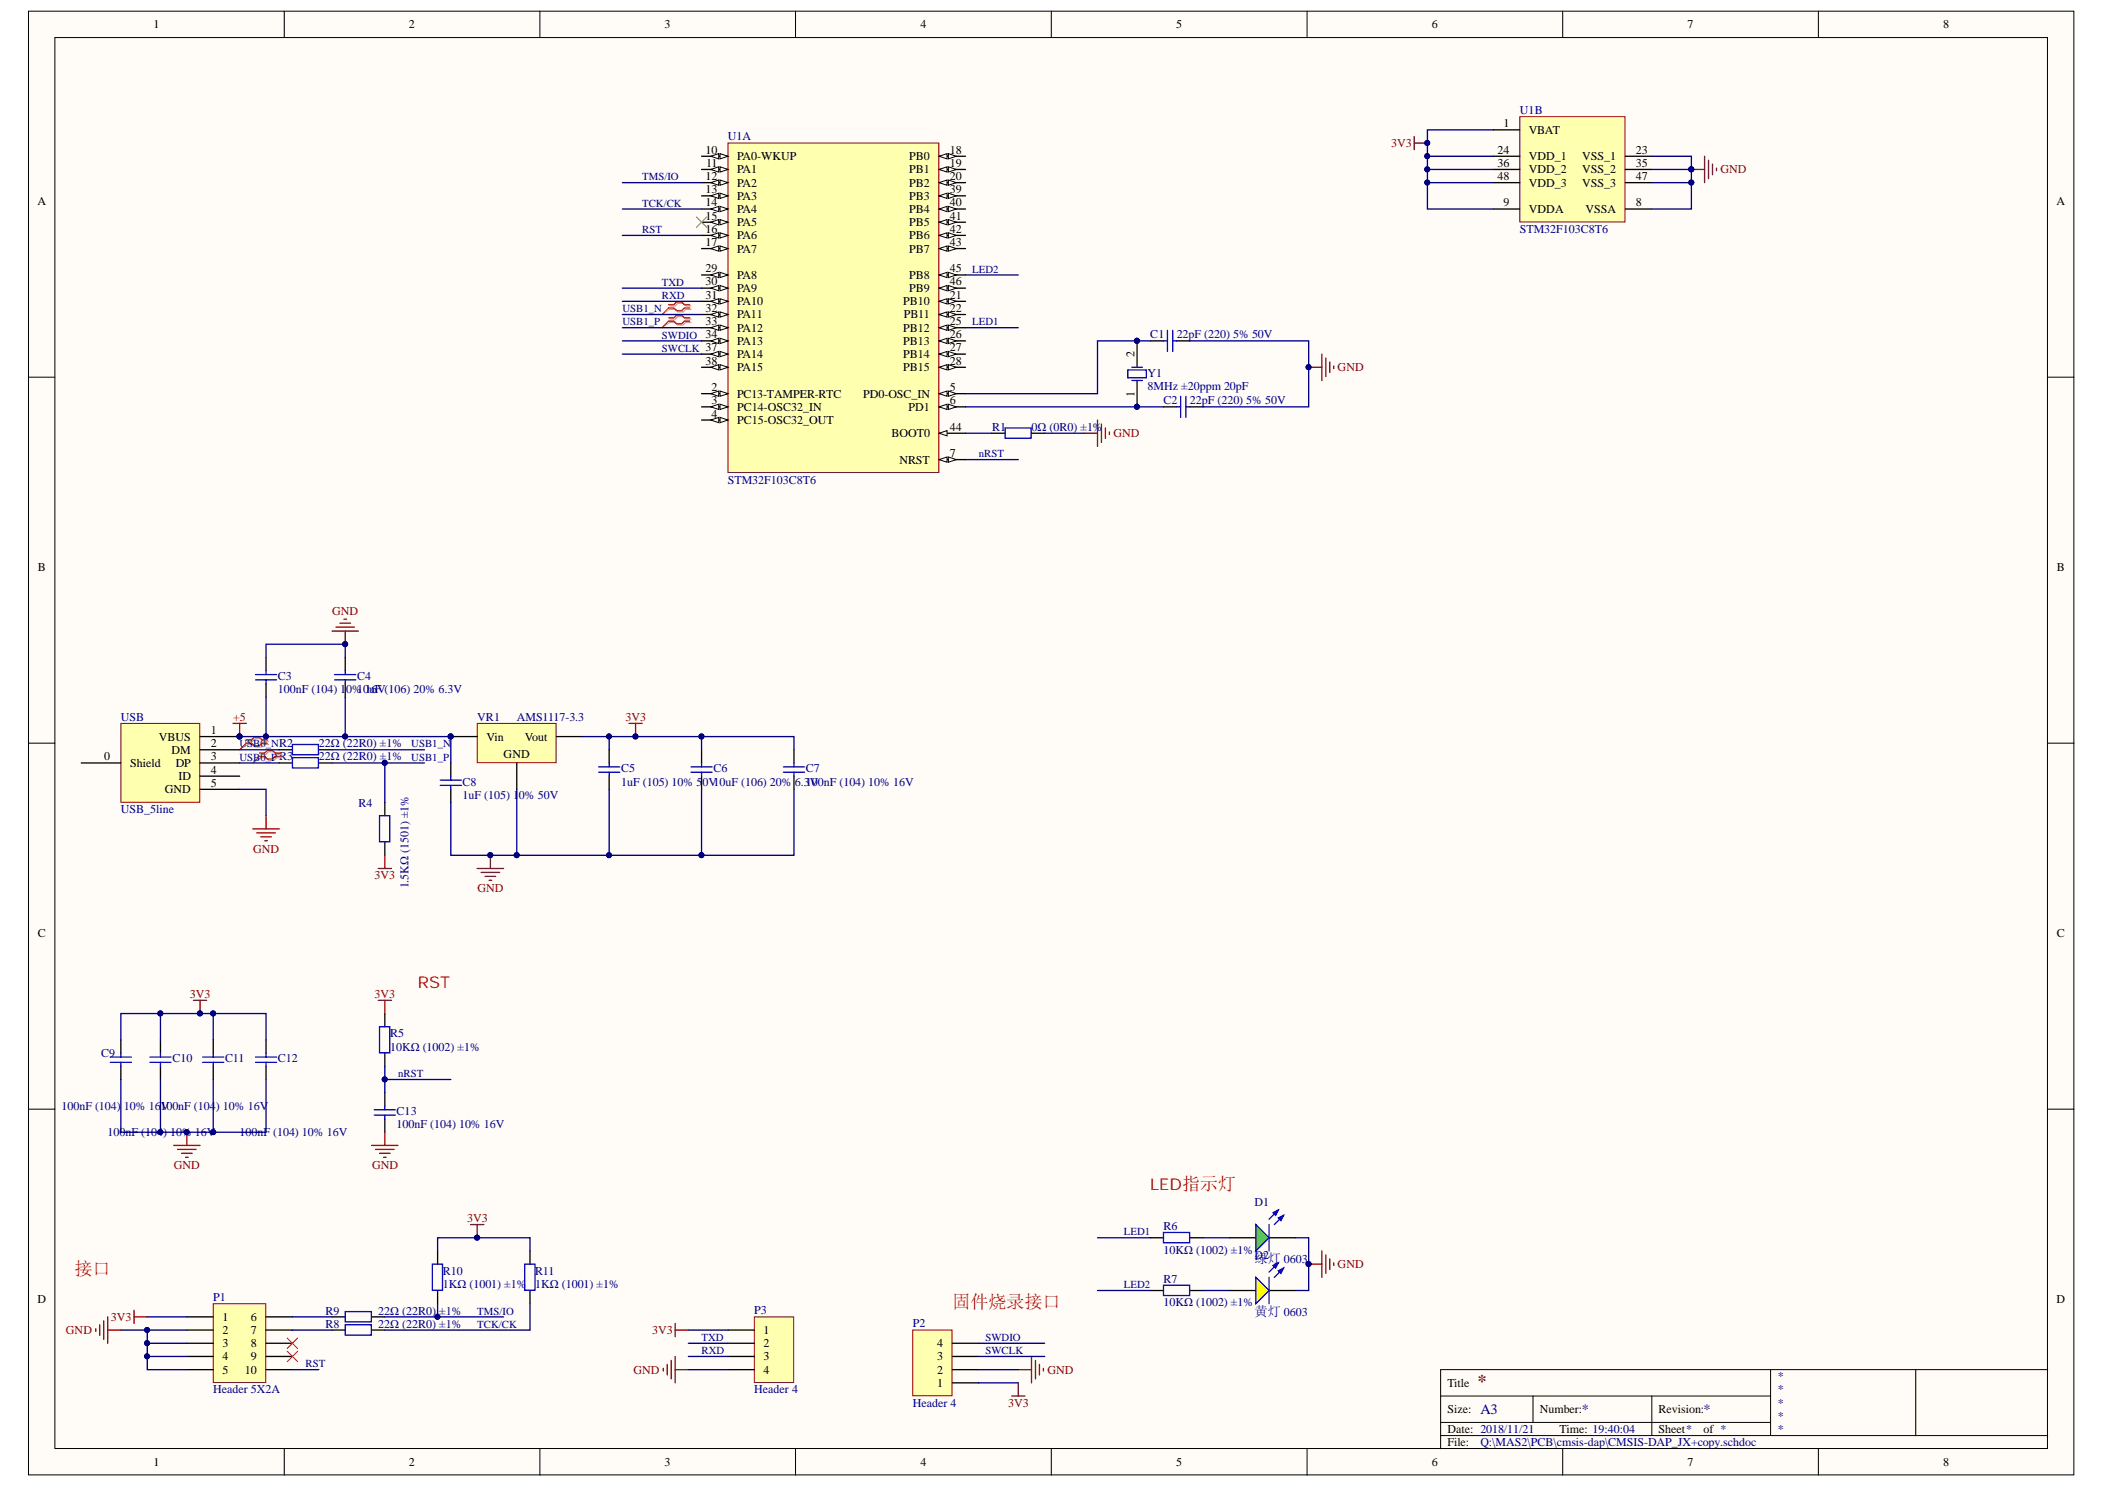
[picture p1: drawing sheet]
<svg xmlns="http://www.w3.org/2000/svg" width="297mm" height="210mm" viewBox="0 0 297 210" stroke-linecap="round" stroke-linejoin="round" font-family="sans-serif">
<defs><g id="words">
<g font-size="2.5" fill="#f00">
<text x="10.5" y="179.9">接口</text>
<text x="134.4" y="184.6">固件烧录接口</text>
</g>
<text font-size="2.5" fill="#800000" x="208.5" y="195.6">*</text>
<g font-size="2.3" fill="#f00">
<text x="59" y="139.4">RST</text>
<text x="162.3" y="167.8">LED指示灯</text>
</g>
<g font-size="2" fill="#000080">
<text x="208.9" y="199.5">A3</text>
<text x="223.2" y="199.5">*</text>
<text x="240.4" y="199.5">*</text>
</g>
<g font-size="1.9" fill="#000080">
<text x="177" y="178.1">绿灯 0603</text>
<text x="177" y="185.6">黄灯 0603</text>
</g>
<g font-size="1.7">
<text x="21.7" y="4">1</text>
<text x="57.7" y="4">2</text>
<text x="93.8" y="4">3</text>
<text x="129.9" y="4">4</text>
<text x="166" y="4">5</text>
<text x="202" y="4">6</text>
<text x="238.1" y="4">7</text>
<text x="274.2" y="4">8</text>
<text x="212.2" y="18">1</text>
<text x="99.5" y="21.7">10</text>
<text x="99.6" y="23.5">11</text>
<text x="104" y="22.6">PA0-WKUP</text>
<text x="128.3" y="22.6">PB0</text>
<text x="134" y="21.7">18</text>
<text x="134" y="23.5">19</text>
<text x="211.3" y="21.7">24</text>
<text x="211.3" y="23.5">36</text>
<text x="215.7" y="18.9">VBAT</text>
<text x="215.7" y="22.6">VDD_1</text>
<text x="223.3" y="22.6">VSS_1</text>
<text x="230.9" y="21.7">23</text>
<text x="230.9" y="23.5">35</text>
<text x="5.3" y="28.9">A</text>
<text x="99.5" y="25.4">12</text>
<text x="99.5" y="27.3">13</text>
<text x="99.5" y="29.1">14</text>
<text x="104" y="24.5">PA1</text>
<text x="104" y="26.3">PA2</text>
<text x="104" y="28.2">PA3</text>
<text x="128.3" y="24.5">PB1</text>
<text x="128.3" y="26.3">PB2</text>
<text x="128.3" y="28.2">PB3</text>
<text x="134" y="25.4">20</text>
<text x="134" y="27.3">39</text>
<text x="134" y="29.1">40</text>
<text x="211.3" y="25.4">48</text>
<text x="212.2" y="29.1">9</text>
<text x="215.7" y="24.5">VDD_2</text>
<text x="215.7" y="26.3">VDD_3</text>
<text x="223.3" y="24.5">VSS_2</text>
<text x="223.3" y="26.3">VSS_3</text>
<text x="230.9" y="25.4">47</text>
<text x="230.9" y="29.1">8</text>
<text x="290.2" y="28.9">A</text>
<text x="99.5" y="31">15</text>
<text x="99.5" y="32.8">16</text>
<text x="99.5" y="34.7">17</text>
<text x="104" y="30">PA4</text>
<text x="104" y="31.9">PA5</text>
<text x="104" y="33.8">PA6</text>
<text x="104" y="35.6">PA7</text>
<text x="128.3" y="30">PB4</text>
<text x="128.3" y="31.9">PB5</text>
<text x="128.3" y="33.8">PB6</text>
<text x="128.3" y="35.6">PB7</text>
<text x="134" y="31">41</text>
<text x="134" y="32.8">42</text>
<text x="134" y="34.7">43</text>
<text x="215.7" y="30">VDDA</text>
<text x="223.7" y="30">VSSA</text>
<text x="99.5" y="38.4">29</text>
<text x="99.5" y="40.3">30</text>
<text x="104" y="39.3">PA8</text>
<text x="104" y="41.2">PA9</text>
<text x="128.3" y="39.3">PB8</text>
<text x="128.3" y="41.2">PB9</text>
<text x="134" y="38.4">45</text>
<text x="134" y="40.3">46</text>
<text x="99.5" y="42.1">31</text>
<text x="99.5" y="44">32</text>
<text x="99.5" y="45.9">33</text>
<text x="104" y="43.1">PA10</text>
<text x="104" y="44.9">PA11</text>
<text x="104" y="46.8">PA12</text>
<text x="127.5" y="43.1">PB10</text>
<text x="127.5" y="46.8">PB12</text>
<text x="127.5" y="44.9">PB11</text>
<text x="134" y="42.1">21</text>
<text x="134" y="44">22</text>
<text x="134" y="45.9">25</text>
<text x="134" y="47.7">26</text>
<text x="99.5" y="51.4">38</text>
<text x="104" y="48.6">PA13</text>
<text x="104" y="50.5">PA14</text>
<text x="104" y="52.4">PA15</text>
<text x="127.5" y="48.6">PB13</text>
<text x="127.5" y="50.5">PB14</text>
<text x="127.5" y="52.4">PB15</text>
<text x="134" y="49.6">27</text>
<text x="134" y="51.4">28</text>
<text x="160.1" y="50.3" transform="rotate(-90 160.1 50.3)">2</text>
<text x="100.4" y="55.1">2</text>
<text x="100.4" y="57">3</text>
<text x="100.4" y="58.9">4</text>
<text x="104" y="56.1">PC13-TAMPER-RTC</text>
<text x="104" y="58">PC14-OSC32_IN</text>
<text x="104" y="59.8">PC15-OSC32_OUT</text>
<text x="121.8" y="56.1">PD0-OSC_IN</text>
<text x="128.2" y="58">PD1</text>
<text x="134" y="55.1">5</text>
<text x="134" y="57">6</text>
<text x="160.1" y="56" transform="rotate(-90 160.1 56)">1</text>
<text x="125.8" y="61.7">BOOT0</text>
<text x="126.9" y="65.4">NRST</text>
<text x="134" y="60.8">44</text>
<text x="134" y="64.5">7</text>
<text x="5.3" y="80.5">B</text>
<text x="290.2" y="80.5">B</text>
<text x="14.7" y="107.3">0</text>
<text x="22.4" y="104.5">VBUS</text>
<text x="24.2" y="106.3">DM</text>
<text x="29.7" y="103.5">1</text>
<text x="29.7" y="105.4">2</text>
<text x="29.7" y="107.3">3</text>
<text x="68.7" y="104.5">Vin</text>
<text x="71.1" y="106.9">GND</text>
<text x="74.1" y="104.5">Vout</text>
<text x="18.4" y="108.2">Shield</text>
<text x="23.3" y="111.9">GND</text>
<text x="24.8" y="108.2">DP</text>
<text x="25.2" y="110">ID</text>
<text x="29.7" y="109.1">4</text>
<text x="29.7" y="111">5</text>
<text x="5.3" y="132.1">C</text>
<text x="290.2" y="132.1">C</text>
<text x="5.3" y="183.8">D</text>
<text x="290.2" y="183.8">D</text>
<text x="31.4" y="186.3">1</text>
<text x="31.4" y="188.2">2</text>
<text x="31.4" y="190">3</text>
<text x="31.4" y="191.9">4</text>
<text x="35.4" y="186.3">6</text>
<text x="35.4" y="188.2">7</text>
<text x="35.4" y="190">8</text>
<text x="35.4" y="191.9">9</text>
<text x="107.7" y="188.2">1</text>
<text x="107.7" y="190">2</text>
<text x="107.7" y="191.9">3</text>
<text x="132.2" y="191.9">3</text>
<text x="132.2" y="190">4</text>
<text x="31.4" y="193.8">5</text>
<text x="34.6" y="193.8">10</text>
<text x="107.7" y="193.8">4</text>
<text x="132.2" y="195.6">1</text>
<text x="132.2" y="193.8">2</text>
<text x="204.2" y="195.6">Title</text>
<text x="204.2" y="199.3">Size:</text>
<text x="204.2" y="202.1">Date: 2018/11/21</text>
<text x="204.2" y="204">File:</text>
<text x="217.3" y="199.3">Number:</text>
<text x="220.1" y="202.1">Time: 19:40:04</text>
<text x="234" y="199.3">Revision:</text>
<text x="234" y="202.1">Sheet*</text>
<text x="240.4" y="202.1">of *</text>
<text x="21.7" y="206.8">1</text>
<text x="57.7" y="206.8">2</text>
<text x="93.8" y="206.8">3</text>
<text x="129.9" y="206.8">4</text>
<text x="166" y="206.8">5</text>
<text x="202" y="206.8">6</text>
<text x="238.1" y="206.8">7</text>
<text x="274.2" y="206.8">8</text>
</g>
<g font-size="1.7" fill="#000080">
<text x="214.5" y="16.1">U1B</text>
<text x="102.7" y="19.8">U1A</text>
<text x="214.5" y="32.8">STM32F103C8T6</text>
<text x="162.3" y="47.7">C1</text>
<text x="166" y="47.7">22pF (220) 5% 50V</text>
<text x="161.9" y="53.1">Y1</text>
<text x="161.9" y="55">8MHz ±20ppm 20pF</text>
<text x="164.2" y="57">C2</text>
<text x="167.9" y="57">22pF (220) 5% 50V</text>
<text x="140" y="60.8">R1</text>
<text x="145.6" y="60.8">0Ω (0R0) ±1%</text>
<text x="102.7" y="68.2">STM32F103C8T6</text>
<text x="39.2" y="95.9">C3</text>
<text x="50.4" y="95.9">C4</text>
<text x="17" y="101.7">USB</text>
<text x="39.2" y="97.8">100nF (104) 10% 16V</text>
<text x="50.4" y="97.8">10uF (106) 20% 6.3V</text>
<text x="67.3" y="101.7">VR1</text>
<text x="72.9" y="101.7">AMS1117-3.3</text>
<text x="45" y="105.4">22Ω (22R0) ±1%</text>
<text x="45" y="107.3">22Ω (22R0) ±1%</text>
<text x="50.6" y="113.8">R4</text>
<text x="65.3" y="110.8">C8</text>
<text x="65.3" y="112.7">1uF (105) 10% 50V</text>
<text x="87.7" y="108.9">C5</text>
<text x="87.7" y="110.8">1uF (105) 10% 50V10uF (106) 20% 6.3V</text>
<text x="100.7" y="108.9">C6</text>
<text x="113.7" y="108.9">C7</text>
<text x="113.7" y="110.8">100nF (104) 10% 16V</text>
<text x="17" y="114.7">USB_5line</text>
<text x="57.7" y="125.3" transform="rotate(-90 57.7 125.3)">1.5KΩ (1501) ±1%</text>
<text x="14.3" y="149.1">C9</text>
<text x="24.3" y="149.9">C10</text>
<text x="31.8" y="149.9">C11</text>
<text x="39.2" y="149.9">C12</text>
<text x="55" y="146.3">R5</text>
<text x="55" y="148.2">10KΩ (1002) ±1%</text>
<text x="8.7" y="156.6">100nF (104) 10% 16V</text>
<text x="15.2" y="160.3">100nF (104) 10% 16V</text>
<text x="22.6" y="156.6">100nF (104) 10% 16V</text>
<text x="33.8" y="160.3">100nF (104) 10% 16V</text>
<text x="56" y="157.3">C13</text>
<text x="56" y="159.2">100nF (104) 10% 16V</text>
<text x="164.2" y="173.5">R6</text>
<text x="177" y="170.1">D1</text>
<text x="62.5" y="179.8">R10</text>
<text x="75.5" y="179.8">R11</text>
<text x="164.2" y="176.9">10KΩ (1002) ±1%</text>
<text x="177" y="177.6">D2</text>
<text x="30.1" y="183.5">P1</text>
<text x="45.9" y="185.4">R9</text>
<text x="53.4" y="185.4">22Ω (22R0) ±1%</text>
<text x="62.5" y="181.7">1KΩ (1001) ±1%</text>
<text x="75.5" y="181.7">1KΩ (1001) ±1%</text>
<text x="106.4" y="185.4">P3</text>
<text x="164.2" y="180.9">R7</text>
<text x="164.2" y="184.3">10KΩ (1002) ±1%</text>
<text x="45.9" y="187.3">R8</text>
<text x="53.4" y="187.3">22Ω (22R0) ±1%</text>
<text x="128.8" y="187.3">P2</text>
<text x="30.1" y="196.6">Header 5X2A</text>
<text x="106.4" y="196.6">Header 4</text>
<text x="250.8" y="194.7">*</text>
<text x="250.8" y="196.6">*</text>
<text x="128.8" y="198.4">Header 4</text>
<text x="208.9" y="204">Q:\MAS2\PCB\cmsis-dap\CMSIS-DAP_JX+copy.schdoc</text>
<text x="250.8" y="198.4">*</text>
<text x="250.8" y="200.3">*</text>
<text x="250.8" y="202.1">*</text>
</g>
<g font-size="1.7" fill="#800000">
<text x="196.3" y="20.7">3V3</text>
<text x="242.8" y="24.5">GND</text>
<text x="188.8" y="52.4">GND</text>
<text x="157.1" y="61.7">GND</text>
<text x="46.9" y="86.8">GND</text>
<text x="32.9" y="101.7">+5</text>
<text x="88.2" y="101.7">3V3</text>
<text x="35.7" y="120.3">GND</text>
<text x="52.8" y="124">3V3</text>
<text x="67.4" y="125.9">GND</text>
<text x="26.8" y="140.8">3V3</text>
<text x="52.8" y="140.8">3V3</text>
<text x="24.5" y="164.9">GND</text>
<text x="52.5" y="164.9">GND</text>
<text x="65.9" y="172.4">3V3</text>
<text x="188.8" y="178.9">GND</text>
<text x="9.3" y="188.2">GND</text>
<text x="15.7" y="186.3">3V3</text>
<text x="92" y="188.2">3V3</text>
<text x="89.4" y="193.8">GND</text>
<text x="147.8" y="193.8">GND</text>
<text x="142.3" y="198.4">3V3</text>
</g>
<g font-size="1.5" fill="#000080">
<text x="90.6" y="25.4">TMS/IO</text>
<text x="90.6" y="29.2">TCK/CK</text>
<text x="90.6" y="32.9">RST</text>
<text x="93.4" y="40.3">TXD</text>
<text x="137.2" y="38.5">LED2</text>
<text x="87.8" y="44">USB1_N</text>
<text x="87.8" y="45.9">USB1_P</text>
<text x="93.4" y="47.8">SWDIO 34</text>
<text x="93.4" y="42.2">RXD</text>
<text x="137.2" y="45.9">LED1</text>
<text x="93.4" y="49.6">SWCLK 37</text>
<text x="138.1" y="64.5">nRST</text>
<text x="33.8" y="105.4">USB0_NR2</text>
<text x="33.8" y="107.3">USB0_PR3</text>
<text x="58" y="105.4">USB1_N</text>
<text x="58" y="107.3">USB1_P</text>
<text x="56.2" y="152">nRST</text>
<text x="158.6" y="174.3">LED1</text>
<text x="67.3" y="185.4">TMS/IO</text>
<text x="158.6" y="181.7">LED2</text>
<text x="67.3" y="187.3">TCK/CK</text>
<text x="99" y="189.2">TXD</text>
<text x="99" y="191">RXD</text>
<text x="139.1" y="189.2">SWDIO</text>
<text x="139.1" y="191">SWCLK</text>
<text x="43.1" y="192.9">RST</text>
</g>
</g></defs>
<g fill="#fffcf8" stroke="#000" stroke-width=".14">
<path d="M4 1.6h288.6v206.5h-288.6z"/>
<path d="M7.7 5.3h281.2v199h-281.2z"/>
</g>
<g fill="none" stroke="#000" stroke-width=".14">
<path d="M40.1 1.6v3.7M76.2 1.6v3.7M112.3 1.6v3.7M148.4 1.6v3.7M184.4 1.6v3.7M220.5 1.6v3.7M256.6 1.6v3.7M4 53.2h3.7M289 53.2h3.7M4 104.8h3.7M289 104.8h3.7M4 156.5h3.7"/>
<path d="M289 156.5h3.7M203.3 196.9h46.5M216.3 196.9v3.7M233.1 196.9v5.6M249.8 193.2v9.3M270.3 193.2h-67v11.2M289 193.2h-18.7v9.3M40.1 204.4v3.7M76.2 204.4v3.7M112.3 204.4v3.7M148.4 204.4v3.7M184.4 204.4v3.7"/>
<path d="M203.3 202.5h85.7M203.3 200.6h46.5M220.5 204.4v3.7M256.6 204.4v3.7"/>
</g>
<path d="M102.7 20.2h29.8v46.5h-29.8z" fill="#ffffb0" stroke="#800000" stroke-width=".14"/>
<path d="M132.5 61.1h3.7" fill="none" stroke="#000" stroke-width=".19"/>
<path d="M132.5 61.1l1.1-.4v.8z" fill="#fffcf8"/>
<path d="M132.5 61.1l1.1-.4v.8z" fill="none" stroke="#000" stroke-width=".14"/>
<path d="M132.5 64.8h3.7" fill="none" stroke="#000" stroke-width=".19"/>
<path d="M132.5 64.8l1.1-.3v.7z" fill="#fffcf8"/>
<path d="M132.5 64.8l1.1-.3v.7z" fill="none" stroke="#000" stroke-width=".14"/>
<path d="M133.8 64.5l1.1 .3-1.1 .4z" fill="#fffcf8"/>
<path d="M133.8 64.5l1.1 .3-1.1 .4z" fill="none" stroke="#000" stroke-width=".14"/>
<path d="M132.5 55.5h3.7" fill="none" stroke="#000" stroke-width=".19"/>
<path d="M132.5 55.5l1.1-.3v.7z" fill="#fffcf8"/>
<path d="M132.5 55.5l1.1-.3v.7z" fill="none" stroke="#000" stroke-width=".14"/>
<path d="M133.8 55.2l1.1 .3-1.1 .4z" fill="#fffcf8"/>
<path d="M133.8 55.2l1.1 .3-1.1 .4z" fill="none" stroke="#000" stroke-width=".14"/>
<path d="M132.5 57.4h3.7" fill="none" stroke="#000" stroke-width=".19"/>
<path d="M132.5 57.4l1.1-.4v.8z" fill="#fffcf8"/>
<path d="M132.5 57.4l1.1-.4v.8z" fill="none" stroke="#000" stroke-width=".14"/>
<path d="M133.8 57l1.1 .4-1.1 .4z" fill="#fffcf8"/>
<path d="M133.8 57l1.1 .4-1.1 .4z" fill="none" stroke="#000" stroke-width=".14"/>
<path d="M99 22h3.7" fill="none" stroke="#000" stroke-width=".19"/>
<path d="M101.6 21.7l1.1 .3-1.1 .4z" fill="#fffcf8"/>
<path d="M101.6 21.7l1.1 .3-1.1 .4z" fill="none" stroke="#000" stroke-width=".14"/>
<path d="M100.3 22l1.1-.3v.7z" fill="#fffcf8"/>
<path d="M100.3 22l1.1-.3v.7z" fill="none" stroke="#000" stroke-width=".14"/>
<path d="M99 23.9h3.7" fill="none" stroke="#000" stroke-width=".19"/>
<path d="M101.6 23.5l1.1 .4-1.1 .4z" fill="#fffcf8"/>
<path d="M101.6 23.5l1.1 .4-1.1 .4z" fill="none" stroke="#000" stroke-width=".14"/>
<path d="M100.3 23.9l1.1-.4v.8z" fill="#fffcf8"/>
<path d="M100.3 23.9l1.1-.4v.8z" fill="none" stroke="#000" stroke-width=".14"/>
<path d="M99 25.8h3.7" fill="none" stroke="#000" stroke-width=".19"/>
<path d="M101.6 25.4l1.1 .4-1.1 .3z" fill="#fffcf8"/>
<path d="M101.6 25.4l1.1 .4-1.1 .3z" fill="none" stroke="#000" stroke-width=".14"/>
<path d="M100.3 25.8l1.1-.4v.7z" fill="#fffcf8"/>
<path d="M100.3 25.8l1.1-.4v.7z" fill="none" stroke="#000" stroke-width=".14"/>
<path d="M99 27.6h3.7" fill="none" stroke="#000" stroke-width=".19"/>
<path d="M101.6 27.3l1.1 .3-1.1 .4z" fill="#fffcf8"/>
<path d="M101.6 27.3l1.1 .3-1.1 .4z" fill="none" stroke="#000" stroke-width=".14"/>
<path d="M100.3 27.6l1.1-.3v.7z" fill="#fffcf8"/>
<path d="M100.3 27.6l1.1-.3v.7z" fill="none" stroke="#000" stroke-width=".14"/>
<path d="M99 29.5h3.7" fill="none" stroke="#000" stroke-width=".19"/>
<path d="M101.6 29.1l1.1 .4-1.1 .4z" fill="#fffcf8"/>
<path d="M101.6 29.1l1.1 .4-1.1 .4z" fill="none" stroke="#000" stroke-width=".14"/>
<path d="M100.3 29.5l1.1-.4v.8z" fill="#fffcf8"/>
<path d="M100.3 29.5l1.1-.4v.8z" fill="none" stroke="#000" stroke-width=".14"/>
<path d="M99 31.3h3.7" fill="none" stroke="#000" stroke-width=".19"/>
<path d="M101.6 31l1.1 .3-1.1 .4z" fill="#fffcf8"/>
<path d="M101.6 31l1.1 .3-1.1 .4z" fill="none" stroke="#000" stroke-width=".14"/>
<path d="M100.3 31.3l1.1-.3v.7z" fill="#fffcf8"/>
<path d="M100.3 31.3l1.1-.3v.7z" fill="none" stroke="#000" stroke-width=".14"/>
<path d="M99 33.2h3.7" fill="none" stroke="#000" stroke-width=".19"/>
<path d="M101.6 32.8l1.1 .4-1.1 .4z" fill="#fffcf8"/>
<path d="M101.6 32.8l1.1 .4-1.1 .4z" fill="none" stroke="#000" stroke-width=".14"/>
<path d="M100.3 33.2l1.1-.4v.8z" fill="#fffcf8"/>
<path d="M100.3 33.2l1.1-.4v.8z" fill="none" stroke="#000" stroke-width=".14"/>
<path d="M99 35.1h3.7" fill="none" stroke="#000" stroke-width=".19"/>
<path d="M101.6 34.7l1.1 .4-1.1 .3z" fill="#fffcf8"/>
<path d="M101.6 34.7l1.1 .4-1.1 .3z" fill="none" stroke="#000" stroke-width=".14"/>
<path d="M100.3 35.1l1.1-.4v.7z" fill="#fffcf8"/>
<path d="M100.3 35.1l1.1-.4v.7z" fill="none" stroke="#000" stroke-width=".14"/>
<path d="M99 38.8h3.7" fill="none" stroke="#000" stroke-width=".19"/>
<path d="M101.6 38.4l1.1 .4-1.1 .4z" fill="#fffcf8"/>
<path d="M101.6 38.4l1.1 .4-1.1 .4z" fill="none" stroke="#000" stroke-width=".14"/>
<path d="M100.3 38.8l1.1-.4v.8z" fill="#fffcf8"/>
<path d="M100.3 38.8l1.1-.4v.8z" fill="none" stroke="#000" stroke-width=".14"/>
<path d="M99 40.6h3.7" fill="none" stroke="#000" stroke-width=".19"/>
<path d="M101.6 40.3l1.1 .3-1.1 .4z" fill="#fffcf8"/>
<path d="M101.6 40.3l1.1 .3-1.1 .4z" fill="none" stroke="#000" stroke-width=".14"/>
<path d="M100.3 40.6l1.1-.3v.7z" fill="#fffcf8"/>
<path d="M100.3 40.6l1.1-.3v.7z" fill="none" stroke="#000" stroke-width=".14"/>
<path d="M99 42.5h3.7" fill="none" stroke="#000" stroke-width=".19"/>
<path d="M101.6 42.1l1.1 .4-1.1 .4z" fill="#fffcf8"/>
<path d="M101.6 42.1l1.1 .4-1.1 .4z" fill="none" stroke="#000" stroke-width=".14"/>
<path d="M100.3 42.5l1.1-.4v.8z" fill="#fffcf8"/>
<path d="M100.3 42.5l1.1-.4v.8z" fill="none" stroke="#000" stroke-width=".14"/>
<path d="M99 44.4h3.7" fill="none" stroke="#000" stroke-width=".19"/>
<path d="M101.6 44l1.1 .4-1.1 .3z" fill="#fffcf8"/>
<path d="M101.6 44l1.1 .4-1.1 .3z" fill="none" stroke="#000" stroke-width=".14"/>
<path d="M100.3 44.4l1.1-.4v.7z" fill="#fffcf8"/>
<path d="M100.3 44.4l1.1-.4v.7z" fill="none" stroke="#000" stroke-width=".14"/>
<path d="M99 46.2h3.7" fill="none" stroke="#000" stroke-width=".19"/>
<path d="M101.6 45.9l1.1 .3-1.1 .4z" fill="#fffcf8"/>
<path d="M101.6 45.9l1.1 .3-1.1 .4z" fill="none" stroke="#000" stroke-width=".14"/>
<path d="M100.3 46.2l1.1-.3v.7z" fill="#fffcf8"/>
<path d="M100.3 46.2l1.1-.3v.7z" fill="none" stroke="#000" stroke-width=".14"/>
<path d="M99 48.1h3.7" fill="none" stroke="#000" stroke-width=".19"/>
<path d="M101.6 47.7l1.1 .4-1.1 .4z" fill="#fffcf8"/>
<path d="M101.6 47.7l1.1 .4-1.1 .4z" fill="none" stroke="#000" stroke-width=".14"/>
<path d="M100.3 48.1l1.1-.4v.8z" fill="#fffcf8"/>
<path d="M100.3 48.1l1.1-.4v.8z" fill="none" stroke="#000" stroke-width=".14"/>
<path d="M99 50h3.7" fill="none" stroke="#000" stroke-width=".19"/>
<path d="M101.6 49.6l1.1 .4-1.1 .3z" fill="#fffcf8"/>
<path d="M101.6 49.6l1.1 .4-1.1 .3z" fill="none" stroke="#000" stroke-width=".14"/>
<path d="M100.3 50l1.1-.4v.7z" fill="#fffcf8"/>
<path d="M100.3 50l1.1-.4v.7z" fill="none" stroke="#000" stroke-width=".14"/>
<path d="M99 51.8h3.7" fill="none" stroke="#000" stroke-width=".19"/>
<path d="M101.6 51.4l1.1 .4-1.1 .4z" fill="#fffcf8"/>
<path d="M101.6 51.4l1.1 .4-1.1 .4z" fill="none" stroke="#000" stroke-width=".14"/>
<path d="M100.3 51.8l1.1-.4v.8z" fill="#fffcf8"/>
<path d="M100.3 51.8l1.1-.4v.8z" fill="none" stroke="#000" stroke-width=".14"/>
<path d="M132.5 22h3.7" fill="none" stroke="#000" stroke-width=".19"/>
<path d="M132.5 22l1.1-.3v.7z" fill="#fffcf8"/>
<path d="M132.5 22l1.1-.3v.7z" fill="none" stroke="#000" stroke-width=".14"/>
<path d="M133.8 21.7l1.1 .3-1.1 .4z" fill="#fffcf8"/>
<path d="M133.8 21.7l1.1 .3-1.1 .4z" fill="none" stroke="#000" stroke-width=".14"/>
<path d="M132.5 23.9h3.7" fill="none" stroke="#000" stroke-width=".19"/>
<path d="M132.5 23.9l1.1-.4v.8z" fill="#fffcf8"/>
<path d="M132.5 23.9l1.1-.4v.8z" fill="none" stroke="#000" stroke-width=".14"/>
<path d="M133.8 23.5l1.1 .4-1.1 .4z" fill="#fffcf8"/>
<path d="M133.8 23.5l1.1 .4-1.1 .4z" fill="none" stroke="#000" stroke-width=".14"/>
<path d="M132.5 25.8h3.7" fill="none" stroke="#000" stroke-width=".19"/>
<path d="M132.5 25.8l1.1-.4v.7z" fill="#fffcf8"/>
<path d="M132.5 25.8l1.1-.4v.7z" fill="none" stroke="#000" stroke-width=".14"/>
<path d="M133.8 25.4l1.1 .4-1.1 .3z" fill="#fffcf8"/>
<path d="M133.8 25.4l1.1 .4-1.1 .3z" fill="none" stroke="#000" stroke-width=".14"/>
<path d="M132.5 27.6h3.7" fill="none" stroke="#000" stroke-width=".19"/>
<path d="M132.5 27.6l1.1-.3v.7z" fill="#fffcf8"/>
<path d="M132.5 27.6l1.1-.3v.7z" fill="none" stroke="#000" stroke-width=".14"/>
<path d="M133.8 27.3l1.1 .3-1.1 .4z" fill="#fffcf8"/>
<path d="M133.8 27.3l1.1 .3-1.1 .4z" fill="none" stroke="#000" stroke-width=".14"/>
<path d="M132.5 29.5h3.7" fill="none" stroke="#000" stroke-width=".19"/>
<path d="M132.5 29.5l1.1-.4v.8z" fill="#fffcf8"/>
<path d="M132.5 29.5l1.1-.4v.8z" fill="none" stroke="#000" stroke-width=".14"/>
<path d="M133.8 29.1l1.1 .4-1.1 .4z" fill="#fffcf8"/>
<path d="M133.8 29.1l1.1 .4-1.1 .4z" fill="none" stroke="#000" stroke-width=".14"/>
<path d="M132.5 31.3h3.7" fill="none" stroke="#000" stroke-width=".19"/>
<path d="M132.5 31.3l1.1-.3v.7z" fill="#fffcf8"/>
<path d="M132.5 31.3l1.1-.3v.7z" fill="none" stroke="#000" stroke-width=".14"/>
<path d="M133.8 31l1.1 .3-1.1 .4z" fill="#fffcf8"/>
<path d="M133.8 31l1.1 .3-1.1 .4z" fill="none" stroke="#000" stroke-width=".14"/>
<path d="M132.5 33.2h3.7" fill="none" stroke="#000" stroke-width=".19"/>
<path d="M132.5 33.2l1.1-.4v.8z" fill="#fffcf8"/>
<path d="M132.5 33.2l1.1-.4v.8z" fill="none" stroke="#000" stroke-width=".14"/>
<path d="M133.8 32.8l1.1 .4-1.1 .4z" fill="#fffcf8"/>
<path d="M133.8 32.8l1.1 .4-1.1 .4z" fill="none" stroke="#000" stroke-width=".14"/>
<path d="M132.5 35.1h3.7" fill="none" stroke="#000" stroke-width=".19"/>
<path d="M132.5 35.1l1.1-.4v.7z" fill="#fffcf8"/>
<path d="M132.5 35.1l1.1-.4v.7z" fill="none" stroke="#000" stroke-width=".14"/>
<path d="M133.8 34.7l1.1 .4-1.1 .3z" fill="#fffcf8"/>
<path d="M133.8 34.7l1.1 .4-1.1 .3z" fill="none" stroke="#000" stroke-width=".14"/>
<path d="M132.5 38.8h3.7" fill="none" stroke="#000" stroke-width=".19"/>
<path d="M132.5 38.8l1.1-.4v.8z" fill="#fffcf8"/>
<path d="M132.5 38.8l1.1-.4v.8z" fill="none" stroke="#000" stroke-width=".14"/>
<path d="M133.8 38.4l1.1 .4-1.1 .4z" fill="#fffcf8"/>
<path d="M133.8 38.4l1.1 .4-1.1 .4z" fill="none" stroke="#000" stroke-width=".14"/>
<path d="M132.5 40.6h3.7" fill="none" stroke="#000" stroke-width=".19"/>
<path d="M132.5 40.6l1.1-.3v.7z" fill="#fffcf8"/>
<path d="M132.5 40.6l1.1-.3v.7z" fill="none" stroke="#000" stroke-width=".14"/>
<path d="M133.8 40.3l1.1 .3-1.1 .4z" fill="#fffcf8"/>
<path d="M133.8 40.3l1.1 .3-1.1 .4z" fill="none" stroke="#000" stroke-width=".14"/>
<path d="M132.5 42.5h3.7" fill="none" stroke="#000" stroke-width=".19"/>
<path d="M132.5 42.5l1.1-.4v.8z" fill="#fffcf8"/>
<path d="M132.5 42.5l1.1-.4v.8z" fill="none" stroke="#000" stroke-width=".14"/>
<path d="M133.8 42.1l1.1 .4-1.1 .4z" fill="#fffcf8"/>
<path d="M133.8 42.1l1.1 .4-1.1 .4z" fill="none" stroke="#000" stroke-width=".14"/>
<path d="M132.5 44.4h3.7" fill="none" stroke="#000" stroke-width=".19"/>
<path d="M132.5 44.4l1.1-.4v.7z" fill="#fffcf8"/>
<path d="M132.5 44.4l1.1-.4v.7z" fill="none" stroke="#000" stroke-width=".14"/>
<path d="M133.8 44l1.1 .4-1.1 .3z" fill="#fffcf8"/>
<path d="M133.8 44l1.1 .4-1.1 .3z" fill="none" stroke="#000" stroke-width=".14"/>
<path d="M132.5 46.2h3.7" fill="none" stroke="#000" stroke-width=".19"/>
<path d="M132.5 46.2l1.1-.3v.7z" fill="#fffcf8"/>
<path d="M132.5 46.2l1.1-.3v.7z" fill="none" stroke="#000" stroke-width=".14"/>
<path d="M133.8 45.9l1.1 .3-1.1 .4z" fill="#fffcf8"/>
<path d="M133.8 45.9l1.1 .3-1.1 .4z" fill="none" stroke="#000" stroke-width=".14"/>
<path d="M132.5 48.1h3.7" fill="none" stroke="#000" stroke-width=".19"/>
<path d="M132.5 48.1l1.1-.4v.8z" fill="#fffcf8"/>
<path d="M132.5 48.1l1.1-.4v.8z" fill="none" stroke="#000" stroke-width=".14"/>
<path d="M133.8 47.7l1.1 .4-1.1 .4z" fill="#fffcf8"/>
<path d="M133.8 47.7l1.1 .4-1.1 .4z" fill="none" stroke="#000" stroke-width=".14"/>
<path d="M132.5 50h3.7" fill="none" stroke="#000" stroke-width=".19"/>
<path d="M132.5 50l1.1-.4v.7z" fill="#fffcf8"/>
<path d="M132.5 50l1.1-.4v.7z" fill="none" stroke="#000" stroke-width=".14"/>
<path d="M133.8 49.6l1.1 .4-1.1 .3z" fill="#fffcf8"/>
<path d="M133.8 49.6l1.1 .4-1.1 .3z" fill="none" stroke="#000" stroke-width=".14"/>
<path d="M132.5 51.8h3.7" fill="none" stroke="#000" stroke-width=".19"/>
<path d="M132.5 51.8l1.1-.4v.8z" fill="#fffcf8"/>
<path d="M132.5 51.8l1.1-.4v.8z" fill="none" stroke="#000" stroke-width=".14"/>
<path d="M133.8 51.4l1.1 .4-1.1 .4z" fill="#fffcf8"/>
<path d="M133.8 51.4l1.1 .4-1.1 .4z" fill="none" stroke="#000" stroke-width=".14"/>
<path d="M99 55.5h3.7" fill="none" stroke="#000" stroke-width=".19"/>
<path d="M101.6 55.2l1.1 .3-1.1 .4z" fill="#fffcf8"/>
<path d="M101.6 55.2l1.1 .3-1.1 .4z" fill="none" stroke="#000" stroke-width=".14"/>
<path d="M100.3 55.5l1.1-.3v.7z" fill="#fffcf8"/>
<path d="M100.3 55.5l1.1-.3v.7z" fill="none" stroke="#000" stroke-width=".14"/>
<path d="M99 57.4h3.7" fill="none" stroke="#000" stroke-width=".19"/>
<path d="M101.6 57l1.1 .4-1.1 .4z" fill="#fffcf8"/>
<path d="M101.6 57l1.1 .4-1.1 .4z" fill="none" stroke="#000" stroke-width=".14"/>
<path d="M100.3 57.4l1.1-.4v.8z" fill="#fffcf8"/>
<path d="M100.3 57.4l1.1-.4v.8z" fill="none" stroke="#000" stroke-width=".14"/>
<path d="M99 59.3h3.7" fill="none" stroke="#000" stroke-width=".19"/>
<path d="M101.6 58.9l1.1 .4-1.1 .3z" fill="#fffcf8"/>
<path d="M101.6 58.9l1.1 .4-1.1 .3z" fill="none" stroke="#000" stroke-width=".14"/>
<path d="M100.3 59.3l1.1-.4v.7z" fill="#fffcf8"/>
<path d="M100.3 59.3l1.1-.4v.7z" fill="none" stroke="#000" stroke-width=".14"/>
<path d="M214.5 16.5h14.8v14.8h-14.8z" fill="#ffffb0" stroke="#800000" stroke-width=".14"/>
<g fill="none" stroke="#000" stroke-width=".19">
<path d="M210.7 18.3h3.8M210.7 22h3.8M210.7 23.9h3.8M210.7 25.8h3.8M210.7 29.5h3.8M229.4 22h3.7M229.4 23.9h3.7M229.4 25.8h3.7M229.4 29.5h3.7M160.5 48.1v3.7M160.5 53.7v3.7M162.3 48.1h1.9"/>
<path d="M164.2 57.4h1.8M166 48.1h1.9M167.9 57.4h1.9M140 61.1h1.8M145.6 61.1h1.8M17.1 146.7v1.9M17.1 150.4v1.9M22.6 146.7v1.9M22.6 150.4v1.9M30.1 146.7v1.9M30.1 150.4v1.9M37.5 146.7v1.9"/>
<path d="M37.5 150.4v1.9M54.3 143v1.8M54.3 148.6v1.8M54.3 154.1v1.9M54.3 157.9v1.8M162.3 174.6h1.9M167.9 174.6h1.9M173.5 174.6h3.7M179.1 174.6h3.7M162.3 182h1.9M167.9 182h1.9"/>
</g>
<path d="M98.3 30.6l1.4 1.5M99.7 30.6l-1.4 1.5" fill="none" stroke="#3c3" stroke-width=".14"/>
<path d="M154.9 59.3v3.7M155.4 59.8v2.6M184.7 51.8h1.8M186.5 50v3.7M187.1 50.5v2.6M187.6 51.1v1.5M188.2 51.6v.4M153 61.1h1.9M156 60.4v1.5M156.5 60.9v.4" fill="none" stroke="#800000" stroke-width=".19"/>
<g fill="none" stroke="#00f" stroke-width=".19">
<path d="M159.2 52.2h2.6v1.1h-2.6zM159.7 51.8h1.5M159.7 53.7h1.5M164.2 48.1h.5M164.7 46.6v3M165.5 46.6v3M165.5 48.1h.5M166 57.4h.6M166.6 55.9v3M167.3 55.9v3M167.3 57.4h.6M141.8 60.4h3.7v1.4h-3.7z"/>
<path d="M15.6 149.1h2.9M15.6 149.9h2.9M17.1 148.6v.5M17.1 149.9v.5M21.2 149.1h2.9M21.2 149.9h2.9M22.6 148.6v.5M22.6 149.9v.5M28.6 149.1h3M28.6 149.9h3M30.1 148.6v.5M30.1 149.9v.5"/>
<path d="M36.1 149.1h2.9M36.1 149.9h2.9M37.5 148.6v.5M37.5 149.9v.5M52.8 156.6h3M52.8 157.3h3M53.6 144.8h1.4v3.7h-1.4zM54.3 156v.6M54.3 157.3v.6M164.2 173.9h3.7v1.4h-3.7zM164.2 181.3h3.7v1.5h-3.7z"/>
</g>
<g fill="#000080" stroke="#000080" stroke-width=".14">
<circle cx="160.4" cy="57.4" r=".35"/>
<circle cx="160.4" cy="48.1" r=".35"/>
<circle cx="184.6" cy="51.8" r=".35"/>
</g>
<path d="M177.2 172.7l1.9 1.9-1.9 1.9z" fill="#0f0"/>
<path d="M177.2 172.7l1.9 1.9-1.9 1.9zM180.4 170.7l-1.3 1.3M181.1 171.4l-1.3 1.3" fill="none" stroke="#00f" stroke-width=".19"/>
<path d="M180.4 171.8l.7-.4-.3 .8z" fill="#00f"/>
<path d="M180.4 171.8l.7-.4-.3 .8z" fill="none" stroke="#00f" stroke-width=".19"/>
<path d="M179.6 171.1l.8-.4-.4 .7z" fill="#00f"/>
<path d="M179.1 172.7v3.8M179.6 171.1l.8-.4-.4 .7z" fill="none" stroke="#00f" stroke-width=".19"/>
<path d="M173.5 182h3.7M179.1 182h3.7" fill="none" stroke="#000" stroke-width=".19"/>
<path d="M177.2 180.2l1.9 1.8-1.9 1.9z" fill="#ff0"/>
<path d="M180.4 178.1l-1.3 1.3M181.1 178.9l-1.3 1.3M177.2 180.2l1.9 1.8-1.9 1.9z" fill="none" stroke="#00f" stroke-width=".19"/>
<path d="M180.4 179.3l.7-.4-.3 .7z" fill="#00f"/>
<path d="M180.4 179.3l.7-.4-.3 .7z" fill="none" stroke="#00f" stroke-width=".19"/>
<path d="M179.6 178.5l.8-.4-.4 .8z" fill="#00f"/>
<path d="M41.3 105h3.6v1.5h-3.6zM41.3 106.9h3.6v1.4h-3.6zM61 178.3h1.4v3.7h-1.4zM74 178.3h1.5v3.7h-1.5zM179.6 178.5l.8-.4-.4 .8zM48.7 186.9h3.7v1.4h-3.7zM48.7 185h3.7v1.5h-3.7zM179.1 180.2v3.7" fill="none" stroke="#00f" stroke-width=".19"/>
<path d="M39.4 105.8h1.9M39.4 107.6h1.9M45 105.8h1.9M45 107.6h1.9M61.8 176.5v1.8M74.8 176.5v1.8M46.9 187.6h1.8M46.9 185.8h1.8M52.4 187.6h1.9M52.4 185.8h1.9M61.8 182v1.9M74.8 182v1.9" fill="none" stroke="#000" stroke-width=".19"/>
<path d="M67.3 102h11.2v5.6h-11.2z" fill="#ffffb0" stroke="#800000" stroke-width=".14"/>
<path d="M63.6 103.9h3.7M63.6 107.6v1.9M63.6 111.3v1.9M72.9 107.6v3.7M78.5 103.9h3.7M86 105.8v1.8M86 109.5v1.8" fill="none" stroke="#000" stroke-width=".19"/>
<circle cx="63.6" cy="103.9" r=".35" fill="#000080" stroke="#000080" stroke-width=".14"/>
<path d="M62.1 110h3M62.1 110.8h3M63.6 109.5v.5M63.6 110.8v.5M84.5 108.2h3M84.5 108.9h3M86 107.6v.6M86 108.9v.6" fill="none" stroke="#00f" stroke-width=".19"/>
<path d="M17.1 102h11.1v11.2h-11.1z" fill="#ffffb0" stroke="#800000" stroke-width=".14"/>
<g fill="none" stroke="#000" stroke-width=".19">
<path d="M37.5 92.7v1.9M37.5 96.5v1.8M48.7 92.7v1.9M48.7 96.5v1.8M11.5 107.6h5.6M28.2 103.9h5.6M28.2 105.8h5.6M28.2 107.6h5.6M28.2 109.5h5.6M28.2 111.3h5.6M54.3 113.2v1.9M54.3 118.8v1.8"/>
<path d="M99 105.8v1.8M99 109.5v1.8M112 105.8v1.8M112 109.5v1.8"/>
</g>
<g fill="#000080" stroke="#000080" stroke-width=".14">
<circle cx="33.8" cy="103.9" r=".35"/>
<circle cx="69.2" cy="120.6" r=".35"/>
<circle cx="89.7" cy="103.9" r=".35"/>
<circle cx="48.7" cy="90.9" r=".35"/>
<circle cx="28.2" cy="143" r=".35"/>
<circle cx="26.3" cy="159.7" r=".35"/>
<circle cx="184.6" cy="178.3" r=".35"/>
<circle cx="201.4" cy="20.2" r=".35"/>
<circle cx="238.7" cy="23.9" r=".35"/>
<circle cx="67.3" cy="174.6" r=".35"/>
</g>
<g fill="none" stroke="#00f" stroke-width=".19">
<path d="M36.1 95.2h2.9M36.1 95.9h2.9M37.5 94.6v.6M37.5 95.9v.6M47.2 95.2h3M47.2 95.9h3M48.7 94.6v.6M48.7 95.9v.6M53.6 115.1h1.4v3.7h-1.4zM97.5 108.2h3M97.5 108.9h3M99 107.6v.6"/>
<path d="M99 108.9v.6M110.5 108.2h3M110.5 108.9h3M112 107.6v.6M112 108.9v.6"/>
</g>
<g fill="none" stroke="#800000" stroke-width=".19">
<path d="M199.6 19.3v1.8M199.6 20.2h1.8M238.7 23.9h1.8M240.5 22v3.8M241.1 22.6v2.6M241.7 23.2v1.4M242.2 23.7v.4M46.9 89h3.7M47.4 88.5h2.6M48 87.9h1.5M48.5 87.3h.4M48.7 89v1.9"/>
<path d="M35.7 116.9h3.7M36.2 117.5h2.6M36.8 118h1.5M37.4 118.6h.3M37.5 115.1v1.8M88.8 102h1.8M89.7 102v1.9M53.4 122.5h1.8M54.3 120.6v1.9M67.3 122.5h3.8M67.9 123.1h2.6M68.5 123.6h1.4"/>
<path d="M69 124.2h.4M69.2 120.6v1.9M26.4 159.7v1.9M27.3 141.1h1.9M28.2 141.1v1.9M53.4 141.1h1.8M54.3 141.1v1.9M54.3 159.7v1.9M24.5 161.6h3.7M25.1 162.1h2.6M25.6 162.7h1.5M26.2 163.3h.4"/>
<path d="M52.4 161.6h3.8M53 162.1h2.6M53.6 162.7h1.4M54.1 163.3h.4M66.4 172.7h1.9M67.3 172.7v1.9M184.7 178.3h1.8M186.5 176.5v3.7M187.1 177v2.6M187.6 177.6v1.5M188.2 178.1v.4M13.5 187.4v.4"/>
<path d="M14.1 186.9v1.5M14.6 186.3v2.6M15.2 185.8v3.7M15.2 187.6h1.9M18.9 184.8v1.9M18.9 185.8h1.9M142.8 196.9h1.8M143.7 193.2h1.9M143.7 195.1v1.8M145.6 191.3v3.8M146.1 191.9v2.6M146.7 192.5v1.5"/>
<path d="M147.2 193v.4"/>
</g>
<path d="M128.8 187.6h5.5v9.3h-5.5z" fill="#ffffb0" stroke="#800000" stroke-width=".14"/>
<path d="M134.4 195.1h3.7M134.4 193.2h3.7M134.4 191.3h3.7M134.4 189.5h3.7" fill="none" stroke="#000" stroke-width=".19"/>
<path d="M32.9 102h1.8M33.8 102v1.9" fill="none" stroke="#800000" stroke-width=".19"/>
<circle cx="33.8" cy="103.9" r=".35" fill="#000080" stroke="#000080" stroke-width=".14"/>
<path d="M30.1 183.9h7.4v11.1h-7.4z" fill="#ffffb0" stroke="#800000" stroke-width=".14"/>
<path d="M26.4 185.8h3.7M26.4 187.6h3.7M26.4 189.5h3.7M26.4 191.3h3.7M26.4 193.2h3.7M37.5 185.8h3.8M37.5 187.6h3.8M37.5 189.5h3.8M37.5 191.3h3.8M37.5 193.2h3.8" fill="none" stroke="#000" stroke-width=".19"/>
<path d="M94.5 43.2h.8l.3-.4h.8l.4 .4h.7M94.5 43.6h.8l.3 .4h.8l.4-.4h.7M94.5 45h.8l.3-.4h.8l.4 .4h.7M94.5 45.5h.8l.3 .4h.8l.4-.4h.7M34.9 104.6h.8l.4-.4h.7l.4 .4h.7M34.9 105h.8l.4 .4h.7l.4-.4h.7M36.8 106.4h.7l.4-.4h.8l.3 .4h.8M36.8 106.9h.7l.4 .4h.8l.3-.4h.8" fill="none" stroke="#d0a19e" stroke-width=".19"/>
<path d="M94.5 43.6l-1.1 .8M94.5 45.5l-1.1 .7M34.9 105l-1.1 .8M36.8 106.9l-1.1 .7" fill="none" stroke="#d0a19e" stroke-width=".14"/>
<path d="M94.3 43h.8l.4-.4h.7l.4 .4h.7M94.3 43.4h.8l.4 .4h.7l.4-.4h.7M94.3 44.8h.8l.4-.3h.7l.4 .3h.7M94.3 45.3h.8l.4 .4h.7l.4-.4h.7M34.7 104.4h.8l.4-.4h.7l.4 .4h.7M34.7 104.8h.8l.4 .4h.7l.4-.4h.7M36.6 106.2h.8l.3-.3h.8l.3 .3h.8M36.6 106.7h.8l.3 .4h.8l.3-.4h.8" fill="none" stroke="#f00" stroke-width=".19"/>
<path d="M94.3 43.4l-.9 1M94.3 45.3l-.9 .9M34.7 104.8l-.9 1M36.6 106.7l-.9 .9M40.5 188.7l1.5 1.5M40.5 190.6l1.5 1.5M42 188.7l-1.5 1.5M42 190.6l-1.5 1.5" fill="none" stroke="#f00" stroke-width=".14"/>
<path d="M106.4 185.8h5.6v9.2h-5.6z" fill="#ffffb0" stroke="#800000" stroke-width=".14"/>
<path d="M102.7 187.6h3.7M102.7 189.5h3.7M102.7 191.3h3.7M102.7 193.2h3.7" fill="none" stroke="#000" stroke-width=".19"/>
<path d="M93.6 193v.4M94.2 192.5v1.5M94.7 191.9v2.6M95.3 186.7v1.9M95.3 191.3v3.8M95.3 193.2h1.8M95.3 187.6h1.8" fill="none" stroke="#800000" stroke-width=".19"/>
<g fill="none" stroke="#000080" stroke-width=".19">
<path d="M210.7 18.3h-9.3v11.2h9.3M87.8 25.8h11.2M87.8 29.5h11.2M87.8 33.2h11.2M136.2 38.8h7.5M201.4 22h9.3M201.4 23.9h9.3M201.4 25.8h9.3M233.1 22h5.6v7.5h-5.6M233.1 23.9h5.6M233.1 25.8h5.6M87.8 46.2h11.2"/>
<path d="M87.8 40.6h11.2M87.8 42.5h11.2M87.8 44.4h11.2M87.8 48.1h11.2M87.8 50h11.2M136.2 57.4h28M136.2 46.2h7.5M162.3 48.1h-7.4v7.4h-18.7M167.9 48.1h16.8v9.3h-14.9M136.2 64.8h7.5M136.2 61.1h3.8M147.4 61.1h5.6"/>
<path d="M37.5 92.7v-1.8h11.2v1.8M37.5 98.3v5.6M48.7 98.3v5.6M33.8 103.9h29.8v3.7M33.8 111.3h3.7v3.8M33.8 105.8h5.6M33.8 107.6h5.6M46.9 107.6h13M46.9 105.8h13M54.3 107.6v5.6M72.9 111.3v9.3M82.2 103.9h29.8v1.9"/>
<path d="M86 111.3v9.3h-22.4v-7.4M86 103.9v1.9M99 111.3v9.3h-13M99 103.9v1.9M112 111.3v9.3h-13M17.1 152.3v7.4h20.4v-7.4M17.1 146.7v-3.7h20.4v3.7M22.6 143v3.7M22.6 152.3v7.4M30.1 143v3.7M30.1 152.3v7.4M54.3 150.4v1.9h9.3"/>
<path d="M54.3 152.3v1.8M61.8 176.5v-1.9h13v1.9M154.9 174.6h7.4M169.8 174.6h3.7M182.8 174.6h1.9v7.4h-1.9M17.1 187.6h9.3M20.8 187.6v5.6h5.6M20.8 185.8h5.6M20.8 189.5h5.6M20.8 191.3h5.6M41.3 193.2h3.7M41.3 185.8h5.6"/>
<path d="M41.3 187.6h5.6M61.8 183.9v1.9h-7.5M61.8 185.8h9.3M74.8 183.9v3.7h-20.5M97.1 193.2h5.6M97.1 189.5h5.6M97.1 191.3h5.6M97.1 187.6h5.6M138.1 193.2h5.6M138.1 189.5h9.3M138.1 191.3h9.3M138.1 195.1h5.6"/>
<path d="M154.9 182h7.4M169.8 182h3.7"/>
</g>
<g fill="#000080" stroke="#000080" stroke-width=".14">
<circle cx="160.4" cy="57.4" r=".35"/>
<circle cx="160.4" cy="48.1" r=".35"/>
<circle cx="184.6" cy="51.8" r=".35"/>
<circle cx="54.3" cy="107.6" r=".35"/>
<circle cx="63.6" cy="103.9" r=".35"/>
<circle cx="48.7" cy="103.9" r=".35"/>
<circle cx="37.5" cy="103.9" r=".35"/>
<circle cx="33.8" cy="103.9" r=".35"/>
<circle cx="69.2" cy="120.6" r=".35"/>
<circle cx="72.9" cy="120.6" r=".35"/>
<circle cx="85.9" cy="120.6" r=".35"/>
<circle cx="85.9" cy="103.9" r=".35"/>
<circle cx="48.7" cy="90.9" r=".35"/>
<circle cx="89.7" cy="103.9" r=".35"/>
<circle cx="99" cy="103.9" r=".35"/>
<circle cx="99" cy="120.6" r=".35"/>
<circle cx="22.6" cy="159.7" r=".35"/>
<circle cx="30.1" cy="159.7" r=".35"/>
<circle cx="30.1" cy="143" r=".35"/>
<circle cx="22.6" cy="143" r=".35"/>
<circle cx="201.4" cy="20.2" r=".35"/>
<circle cx="201.4" cy="22" r=".35"/>
<circle cx="201.4" cy="23.9" r=".35"/>
<circle cx="201.4" cy="25.7" r=".35"/>
<circle cx="238.7" cy="23.9" r=".35"/>
<circle cx="238.7" cy="25.7" r=".35"/>
<circle cx="54.3" cy="152.3" r=".35"/>
<circle cx="20.7" cy="187.6" r=".35"/>
<circle cx="20.7" cy="189.5" r=".35"/>
<circle cx="20.7" cy="191.3" r=".35"/>
<circle cx="184.6" cy="178.3" r=".35"/>
<circle cx="26.3" cy="159.7" r=".35"/>
<circle cx="28.2" cy="143" r=".35"/>
<circle cx="67.3" cy="174.6" r=".35"/>
<circle cx="61.7" cy="185.7" r=".35"/>
</g>
<use href="#words"/>
</svg>
